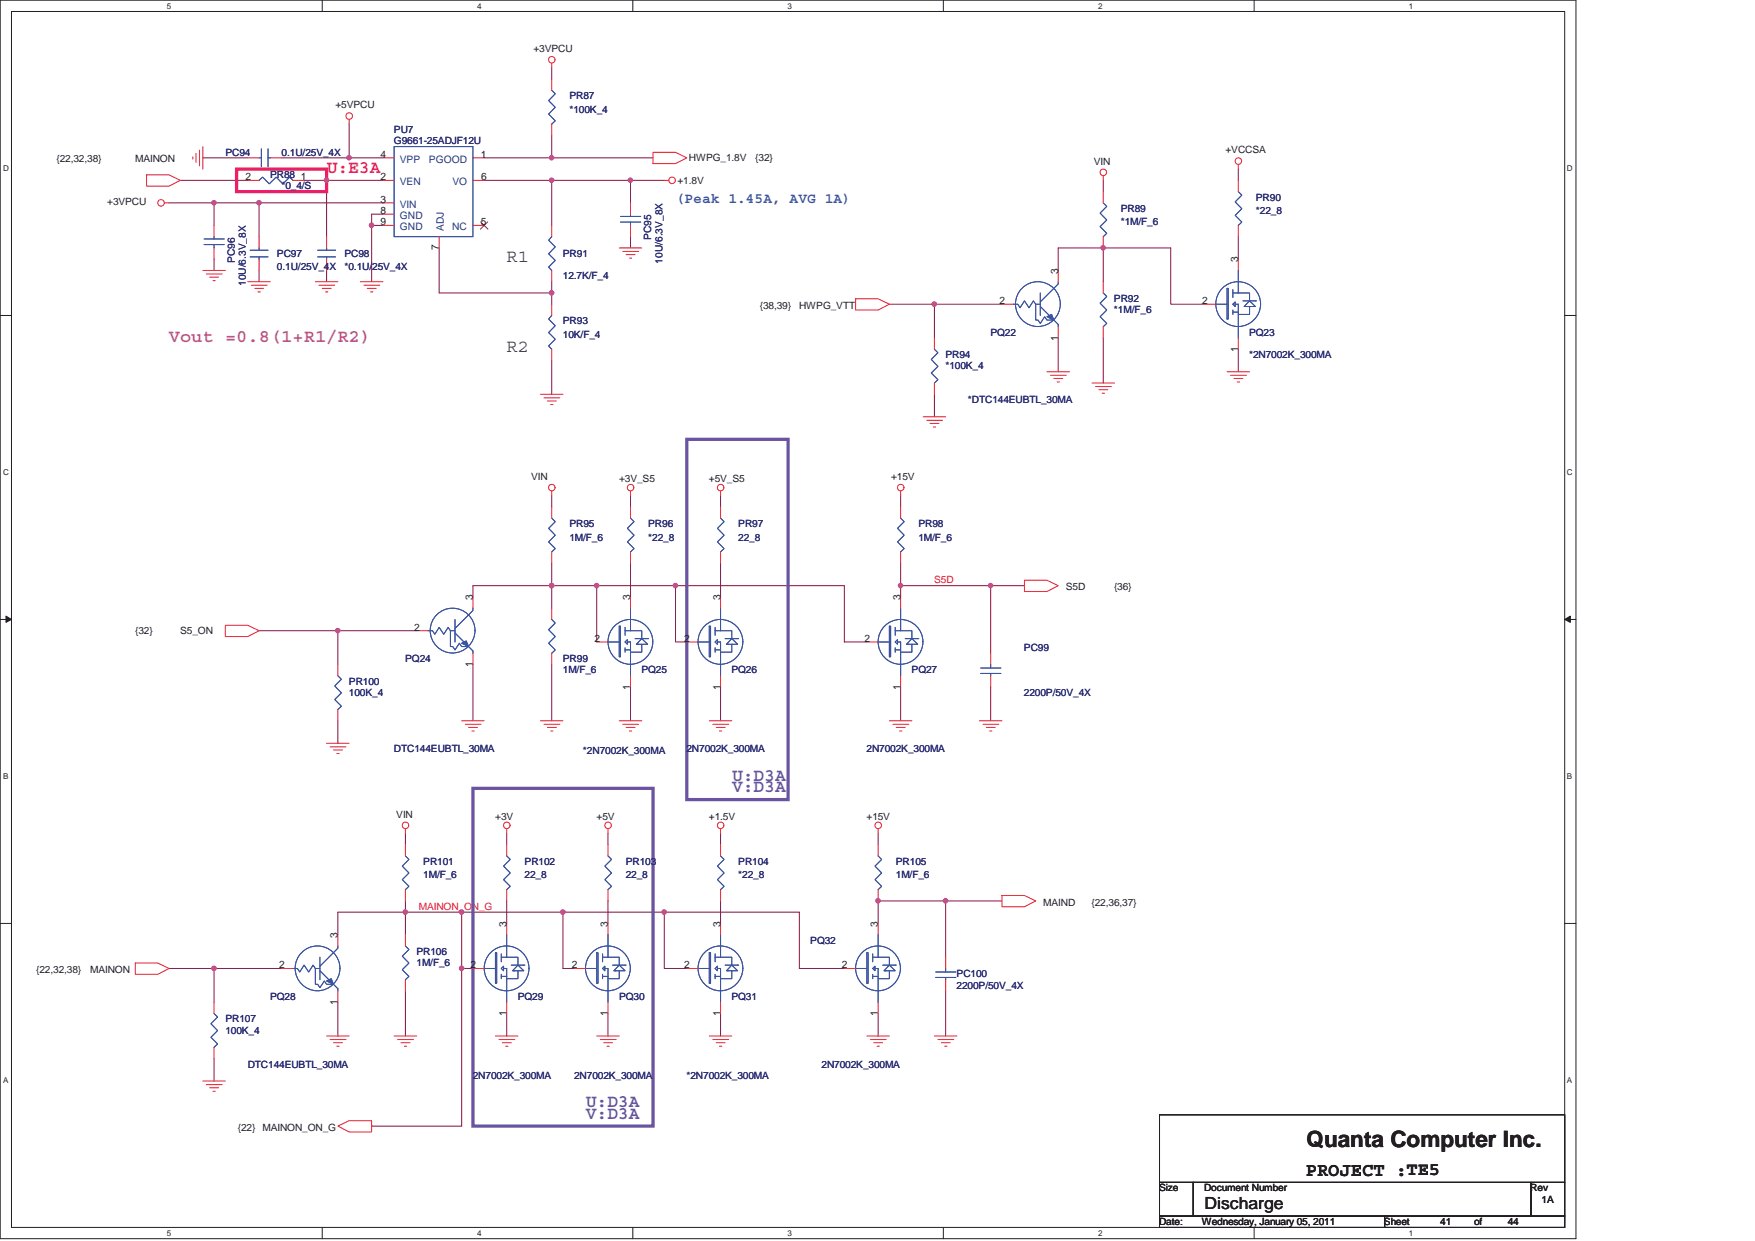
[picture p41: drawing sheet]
<svg xmlns="http://www.w3.org/2000/svg" width="297mm" height="210mm" viewBox="0 0 297 210" stroke-linecap="round" stroke-linejoin="round" font-family="sans-serif">
<defs><g id="words">
<text font-size="3.8" fill="#231f20" x="221.1" y="194.1">Quanta Computer Inc.</text>
<text font-size="3.2" fill="#231f20" x="221" y="198.9">PROJECT :TE5</text>
<text font-size="3" fill="#ed1c7f" x="55.3" y="29.2">U:E3A</text>
<g font-size="3" fill="#098040">
<text x="85.7" y="44.4">R1</text>
<text x="85.7" y="59.6">R2</text>
</g>
<text font-size="3" fill="#b9529f" x="28.6" y="57.8">Vout =0.8(1+R1/R2)</text>
<g font-size="3" fill="#6b52a2">
<text x="123.9" y="132.1">U:D3A</text>
<text x="123.9" y="134">V:D3A</text>
<text x="99.2" y="187.4">U:D3A</text>
<text x="99.2" y="189.3">V:D3A</text>
</g>
<text font-size="2.8" fill="#231f20" x="203.9" y="204.5">Discharge</text>
<text font-size="2.5" fill="#3953a4" x="114.4" y="34.4">(Peak 1.45A, AVG 1A)</text>
<g font-size="1.7" fill="#231f20">
<text x="90.3" y="8.8">+3VPCU</text>
<text x="56.8" y="18.3">+5VPCU</text>
<text x="9.6" y="27.5">{22,32,38}</text>
<text x="22.9" y="27.5">MAINON</text>
<text x="64.4" y="26.7">4</text>
<text x="81.4" y="26.7">1</text>
<text x="116.6" y="27.3">HWPG_1.8V</text>
<text x="127.8" y="27.3">{32}</text>
<text x="185.1" y="27.9">VIN</text>
<text x="207.4" y="25.9">+VCCSA</text>
<text x="18.2" y="34.7">+3VPCU</text>
<text x="41.5" y="30.5">2</text>
<text x="50.9" y="30.5">1</text>
<text x="64.4" y="30.5">2</text>
<text x="64.4" y="34.3">3</text>
<text x="81.4" y="30.5">6</text>
<text x="114.7" y="31.1">+1.8V</text>
<text x="64.4" y="36.2">8</text>
<text x="64.4" y="38.1">9</text>
<text x="81.4" y="38.1">5</text>
<text x="74.3" y="42.4" transform="rotate(-90 74.3 42.4)">7</text>
<text x="179.1" y="46.3" transform="rotate(-90 179.1 46.3)">3</text>
<text x="209.5" y="44.4" transform="rotate(-90 209.5 44.4)">3</text>
<text x="128.6" y="52.2">{38,39}</text>
<text x="135.2" y="52.2">HWPG_VTT</text>
<text x="169.2" y="51.4">2</text>
<text x="203.5" y="51.4">2</text>
<text x="179.1" y="57.6" transform="rotate(-90 179.1 57.6)">1</text>
<text x="209.5" y="59.5" transform="rotate(-90 209.5 59.5)">1</text>
<text x="89.9" y="81.2">VIN</text>
<text x="104.8" y="81.6">+3V_S5</text>
<text x="120" y="81.6">+5V_S5</text>
<text x="150.8" y="81.2">+15V</text>
<text x="80" y="101.5" transform="rotate(-90 80 101.5)">3</text>
<text x="106.7" y="101.5" transform="rotate(-90 106.7 101.5)">3</text>
<text x="121.9" y="101.5" transform="rotate(-90 121.9 101.5)">3</text>
<text x="152.4" y="101.5" transform="rotate(-90 152.4 101.5)">3</text>
<text x="180.4" y="99.9">S5D</text>
<text x="188.6" y="99.9">{36}</text>
<text x="22.9" y="107.3">{32}</text>
<text x="30.5" y="107.3">S5_ON</text>
<text x="70.1" y="106.7">2</text>
<text x="80" y="112.8" transform="rotate(-90 80 112.8)">1</text>
<text x="100.6" y="108.6">2</text>
<text x="115.8" y="108.6">2</text>
<text x="146.3" y="108.6">2</text>
<text x="106.7" y="116.7" transform="rotate(-90 106.7 116.7)">1</text>
<text x="121.9" y="116.7" transform="rotate(-90 121.9 116.7)">1</text>
<text x="152.4" y="116.7" transform="rotate(-90 152.4 116.7)">1</text>
<text x="67.1" y="138.3">VIN</text>
<text x="83.8" y="138.7">+3V</text>
<text x="101" y="138.7">+5V</text>
<text x="120" y="138.7">+1.5V</text>
<text x="146.7" y="138.7">+15V</text>
<text x="176.6" y="153.2">MAIND</text>
<text x="184.7" y="153.2">{22,36,37}</text>
<text x="57.1" y="158.7" transform="rotate(-90 57.1 158.7)">3</text>
<text x="85.7" y="156.8" transform="rotate(-90 85.7 156.8)">3</text>
<text x="102.9" y="156.8" transform="rotate(-90 102.9 156.8)">3</text>
<text x="121.9" y="156.8" transform="rotate(-90 121.9 156.8)">3</text>
<text x="148.6" y="156.8" transform="rotate(-90 148.6 156.8)">3</text>
<text x="6.1" y="164.6">{22,32,38}</text>
<text x="15.3" y="164.6">MAINON</text>
<text x="47.2" y="163.8">2</text>
<text x="79.6" y="163.8">2</text>
<text x="96.8" y="163.8">2</text>
<text x="115.8" y="163.8">2</text>
<text x="142.5" y="163.8">2</text>
<text x="57.1" y="170" transform="rotate(-90 57.1 170)">1</text>
<text x="85.7" y="171.9" transform="rotate(-90 85.7 171.9)">1</text>
<text x="102.9" y="171.9" transform="rotate(-90 102.9 171.9)">1</text>
<text x="121.9" y="171.9" transform="rotate(-90 121.9 171.9)">1</text>
<text x="148.6" y="171.9" transform="rotate(-90 148.6 171.9)">1</text>
<text x="40.2" y="191.3">{22}</text>
<text x="44.4" y="191.3">MAINON_ON_G</text>
<text x="196.2" y="201.6">Size</text>
<text x="203.8" y="201.6">Document Number</text>
<text x="259" y="201.6">Rev</text>
<text x="260.9" y="203.5">1A</text>
<text x="196.2" y="207.3">Date:</text>
<text x="203.4" y="207.3">Wednesday, January 05, 2011</text>
<text x="234.2" y="207.3">Sheet</text>
<text x="243.8" y="207.3">41</text>
<text x="249.5" y="207.3">of</text>
<text x="255.2" y="207.3">44</text>
</g>
<g font-size="1.7" fill="#282973">
<text x="96.4" y="16.8">PR87</text>
<text x="66.7" y="22.5">PU7</text>
<text x="96.4" y="19.1">*100K_4</text>
<text x="38.1" y="26.3">PC94</text>
<text x="47.7" y="26.3">0.1U/25V_4X</text>
<text x="66.7" y="24.4">G9661-25ADJF12U</text>
<text x="45.7" y="30.1">PR88</text>
<text x="47.6" y="32">*0_4/S</text>
<text x="189.7" y="35.8">PR89</text>
<text x="212.6" y="33.9">PR90</text>
<text x="110.2" y="40.6" transform="rotate(-90 110.2 40.6)">PC95</text>
<text x="189.7" y="38.1">*1M/F_6</text>
<text x="212.6" y="36.2">*22_8</text>
<text x="39.7" y="44.4" transform="rotate(-90 39.7 44.4)">PC96</text>
<text x="46.9" y="43.5">PC97</text>
<text x="46.9" y="45.8">0.1U/25V_4X</text>
<text x="58.3" y="43.5">PC98</text>
<text x="58.3" y="45.8">*0.1U/25V_4X</text>
<text x="95.3" y="43.5">PR91</text>
<text x="95.3" y="47.3">12.7K/F_4</text>
<text x="112.1" y="44.6" transform="rotate(-90 112.1 44.6)">10U/6.3V_8X</text>
<text x="41.6" y="48.4" transform="rotate(-90 41.6 48.4)">10U/6.3V_8X</text>
<text x="188.5" y="51.1">PR92</text>
<text x="188.5" y="53">*1M/F_6</text>
<text x="95.3" y="54.9">PR93</text>
<text x="95.3" y="57.2">10K/F_4</text>
<text x="167.6" y="56.8">PQ22</text>
<text x="211.4" y="56.8">PQ23</text>
<text x="160" y="60.6">PR94</text>
<text x="160" y="62.5">*100K_4</text>
<text x="211.4" y="60.6">*2N7002K_300MA</text>
<text x="163.8" y="68.2">*DTC144EUBTL_30MA</text>
<text x="96.4" y="89.2">PR95</text>
<text x="109.7" y="89.2">PR96</text>
<text x="125" y="89.2">PR97</text>
<text x="155.4" y="89.2">PR98</text>
<text x="96.4" y="91.5">1M/F_6</text>
<text x="109.7" y="91.5">*22_8</text>
<text x="125" y="91.5">22_8</text>
<text x="155.4" y="91.5">1M/F_6</text>
<text x="68.6" y="112">PQ24</text>
<text x="95.3" y="112">PR99</text>
<text x="95.3" y="114">1M/F_6</text>
<text x="108.6" y="114">PQ25</text>
<text x="123.8" y="114">PQ26</text>
<text x="154.3" y="114">PQ27</text>
<text x="173.3" y="110.1">PC99</text>
<text x="59.1" y="115.9">PR100</text>
<text x="59.1" y="117.8">100K_4</text>
<text x="173.3" y="117.8">2200P/50V_4X</text>
<text x="66.7" y="127.3">DTC144EUBTL_30MA</text>
<text x="98.7" y="127.5">*2N7002K_300MA</text>
<text x="116.2" y="127.3">2N7002K_300MA</text>
<text x="146.7" y="127.3">2N7002K_300MA</text>
<text x="71.6" y="146.3">PR101</text>
<text x="71.6" y="148.6">1M/F_6</text>
<text x="88.8" y="146.3">PR102</text>
<text x="88.8" y="148.6">22_8</text>
<text x="105.9" y="146.3">PR103</text>
<text x="105.9" y="148.6">22_8</text>
<text x="125" y="146.3">PR104</text>
<text x="125" y="148.6">*22_8</text>
<text x="151.6" y="146.3">PR105</text>
<text x="151.6" y="148.6">1M/F_6</text>
<text x="70.5" y="161.6">PR106</text>
<text x="137.1" y="159.7">PQ32</text>
<text x="70.5" y="163.5">1M/F_6</text>
<text x="161.9" y="165.4">PC100</text>
<text x="161.9" y="167.3">2200P/50V_4X</text>
<text x="38.1" y="173">PR107</text>
<text x="45.7" y="169.2">PQ28</text>
<text x="87.6" y="169.2">PQ29</text>
<text x="104.8" y="169.2">PQ30</text>
<text x="123.8" y="169.2">PQ31</text>
<text x="38.1" y="174.9">100K_4</text>
<text x="41.9" y="180.6">DTC144EUBTL_30MA</text>
<text x="80" y="182.5">2N7002K_300MA</text>
<text x="97.2" y="182.5">2N7002K_300MA</text>
<text x="116.2" y="182.5">*2N7002K_300MA</text>
<text x="139" y="180.6">2N7002K_300MA</text>
</g>
<g font-size="1.7" fill="#1d437e">
<text x="67.7" y="27.5">VPP</text>
<text x="72.6" y="27.5">PGOOD</text>
<text x="67.7" y="31.3">VEN</text>
<text x="67.7" y="35.1">VIN</text>
<text x="76.6" y="31.3">VO</text>
<text x="67.7" y="37">GND</text>
<text x="67.7" y="39">GND</text>
<text x="75.1" y="39.1" transform="rotate(-90 75.1 39.1)">ADJ</text>
<text x="76.5" y="39">NC</text>
</g>
<g font-size="1.7" fill="#ed2024">
<text x="158.1" y="98.7">S5D</text>
<text x="70.9" y="154">MAINON_ON_G</text>
</g>
<g font-size="1.4" fill="#231f20">
<text x="28.2" y="1.5">5</text>
<text x="80.8" y="1.5">4</text>
<text x="133.3" y="1.5">3</text>
<text x="185.9" y="1.5">2</text>
<text x="238.4" y="1.5">1</text>
<text x=".5" y="28.9">D</text>
<text x="265.2" y="28.9">D</text>
<text x=".5" y="80.3">C</text>
<text x="265.2" y="80.3">C</text>
<text x=".5" y="131.7">B</text>
<text x="265.2" y="131.7">B</text>
<text x=".5" y="183.2">A</text>
<text x="265.2" y="183.2">A</text>
<text x="28.2" y="209.1">5</text>
<text x="80.8" y="209.1">4</text>
<text x="133.3" y="209.1">3</text>
<text x="185.9" y="209.1">2</text>
<text x="238.4" y="209.1">1</text>
</g>
</g></defs>
<path d="M0 0h266.7v209.6h-266.7zM1.9 1.9h262.9v205.8h-262.9z" fill="none" stroke="#231f20" stroke-width=".17"/>
<g fill="#fff">
<path d="M28.2 .3h.8v1.5h-.8z"/>
<path d="M28.2 207.9h.8v1.5h-.8z"/>
</g>
<path d="M54.5 0v1.9M54.5 207.7v1.9" fill="none" stroke="#231f20" stroke-width=".17"/>
<g fill="#fff">
<path d="M80.8 .3h.8v1.5h-.8z"/>
<path d="M80.8 207.9h.8v1.5h-.8z"/>
</g>
<path d="M107.1 0v1.9M107.1 207.7v1.9" fill="none" stroke="#231f20" stroke-width=".17"/>
<g fill="#fff">
<path d="M133.4 .3h.7v1.5h-.7z"/>
<path d="M133.4 207.9h.7v1.5h-.7z"/>
</g>
<path d="M159.7 0v1.9M159.7 207.7v1.9" fill="none" stroke="#231f20" stroke-width=".17"/>
<g fill="#fff">
<path d="M186 .3h.7v1.5h-.7z"/>
<path d="M186 207.9h.7v1.5h-.7z"/>
</g>
<path d="M212.3 0v1.9M212.3 207.7v1.9" fill="none" stroke="#231f20" stroke-width=".17"/>
<g fill="#fff">
<path d="M238.5 .3h.8v1.5h-.8z"/>
<path d="M238.5 207.9h.8v1.5h-.8z"/>
<path d="M.5 27.6h1v1.6h-1z"/>
<path d="M265.4 27.6h.9v1.6h-.9z"/>
<path d="M.5 79.1h1v1.5h-1z"/>
<path d="M265.4 79.1h.9v1.5h-.9z"/>
</g>
<path d="M0 53.4h1.9M264.8 53.4h1.9" fill="none" stroke="#231f20" stroke-width=".17"/>
<g fill="#fff">
<path d="M.5 130.5h.9v1.5h-.9z"/>
<path d="M265.4 130.5h.8v1.5h-.8z"/>
</g>
<path d="M0 104.8h1.9M264.8 104.8h1.9" fill="none" stroke="#231f20" stroke-width=".17"/>
<path d="M1 104.2l.9 .6-.9 .5z" fill="#231f20"/>
<path d="M1 104.2l.9 .6-.9 .5z" fill="none" stroke="#231f20" stroke-width=".17"/>
<path d="M264.8 104.8l1-.6v1.1z" fill="#231f20"/>
<path d="M264.8 104.8l1-.6v1.1z" fill="none" stroke="#231f20" stroke-width=".17"/>
<g fill="#fff">
<path d="M.5 181.9h.9v1.6h-.9z"/>
<path d="M265.4 181.9h.8v1.6h-.8z"/>
</g>
<path d="M0 156.2h1.9M264.8 156.2h1.9" fill="none" stroke="#231f20" stroke-width=".17"/>
<path d="M85.8 152.4v3.8M85.8 141v1.9M95.3 154.3h-17.2v9.6h1.9M102.9 152.4v3.8M102.9 141v1.9M68.6 167.7v7.6M95.3 163.9h1.9M102.9 171.5v3.8" fill="none" stroke="#7f1442" stroke-width=".17"/>
<circle cx="78.1" cy="154.3" r=".38" fill="#b9529f"/>
<circle cx="78.1" cy="154.3" r=".38" fill="none" stroke="#b9529f" stroke-width=".17"/>
<g fill="none" stroke="#7f1442" stroke-width=".17">
<path d="M68.6 154.3h-11.4v3.9M68.6 141v1.9M68.6 152.4v1.9M68.6 154.3v3.9M95.3 154.3v9.6M148.6 141v1.9M148.6 152.4v3.8M169.6 152.4h-9.5v9.6M36.2 163.9h11.5M57.2 169.6v5.7M135.3 163.9h7.6M148.6 171.5v3.8"/>
<path d="M160.1 167.7v7.6"/>
</g>
<circle cx="160" cy="152.4" r=".38" fill="#b9529f"/>
<circle cx="160" cy="152.4" r=".38" fill="none" stroke="#b9529f" stroke-width=".17"/>
<path d="M148.6 152.4h11.5" fill="none" stroke="#7f1442" stroke-width=".17"/>
<circle cx="148.6" cy="152.4" r=".38" fill="#b9529f"/>
<circle cx="148.6" cy="152.4" r=".38" fill="none" stroke="#b9529f" stroke-width=".17"/>
<path d="M68.6 154.3h9.5" fill="none" stroke="#7f1442" stroke-width=".17"/>
<circle cx="68.6" cy="154.3" r=".38" fill="#b9529f"/>
<circle cx="68.6" cy="154.3" r=".38" fill="none" stroke="#b9529f" stroke-width=".17"/>
<path d="M95.3 154.3h17.1v9.6h3.8M122 141v1.9M122 152.4v3.8M122 171.5v3.8" fill="none" stroke="#7f1442" stroke-width=".17"/>
<circle cx="95.3" cy="154.3" r=".38" fill="#b9529f"/>
<circle cx="95.3" cy="154.3" r=".38" fill="none" stroke="#b9529f" stroke-width=".17"/>
<path d="M114.3 99.1h28.6M122 83.9v1.9M122 95.3v5.7" fill="none" stroke="#7f1442" stroke-width=".17"/>
<circle cx="114.3" cy="99.1" r=".38" fill="#b9529f"/>
<circle cx="114.3" cy="99.1" r=".38" fill="none" stroke="#b9529f" stroke-width=".17"/>
<path d="M101 99.1h13.3v9.5h1.9M122 116.2v5.8" fill="none" stroke="#7f1442" stroke-width=".17"/>
<circle cx="101" cy="99.1" r=".38" fill="#b9529f"/>
<circle cx="101" cy="99.1" r=".38" fill="none" stroke="#b9529f" stroke-width=".17"/>
<path d="M106.7 83.9v1.9M152.4 99.1h15.3M142.9 108.6h3.8" fill="none" stroke="#7f1442" stroke-width=".17"/>
<circle cx="167.7" cy="99.1" r=".38" fill="#b9529f"/>
<circle cx="167.7" cy="99.1" r=".38" fill="none" stroke="#b9529f" stroke-width=".17"/>
<circle cx="152.4" cy="99.1" r=".38" fill="#b9529f"/>
<circle cx="152.4" cy="99.1" r=".38" fill="none" stroke="#b9529f" stroke-width=".17"/>
<path d="M93.4 83.9v1.9M93.4 99.1h7.6v9.5M152.4 99.1v1.9" fill="none" stroke="#7f1442" stroke-width=".17"/>
<circle cx="93.4" cy="99.1" r=".38" fill="#b9529f"/>
<circle cx="93.4" cy="99.1" r=".38" fill="none" stroke="#b9529f" stroke-width=".17"/>
<path d="M80 99.1h13.4M80 112.4v9.6M93.4 112.4v9.6M152.4 116.2v5.8" fill="none" stroke="#7f1442" stroke-width=".17"/>
<circle cx="93.4" cy="99.1" r=".38" fill="#b9529f"/>
<circle cx="93.4" cy="99.1" r=".38" fill="none" stroke="#b9529f" stroke-width=".17"/>
<path d="M80 99.1v1.9M93.4 95.3v7.6M106.7 95.3v5.7M142.9 99.1v9.5M152.4 95.3v3.8M152.4 83.9v1.9M173.4 99.1h-5.7v11.4M57.2 106.7h13.3M106.7 116.2v5.8M167.7 116.2v5.8M62.9 190.5h15.2" fill="none" stroke="#7f1442" stroke-width=".17"/>
<circle cx="57.2" cy="106.7" r=".38" fill="#b9529f"/>
<circle cx="57.2" cy="106.7" r=".38" fill="none" stroke="#b9529f" stroke-width=".17"/>
<path d="M43.9 106.7h13.3v5.7M57.2 122v3.8M36.2 163.9v5.7" fill="none" stroke="#7f1442" stroke-width=".17"/>
<circle cx="36.2" cy="163.8" r=".38" fill="#b9529f"/>
<circle cx="36.2" cy="163.8" r=".38" fill="none" stroke="#b9529f" stroke-width=".17"/>
<path d="M30.5 30.5h11.4M55.3 30.5h9.5M106.7 30.5h5.7M28.6 163.9h7.6M36.2 179.1v3.8M85.8 171.5v3.8" fill="none" stroke="#7f1442" stroke-width=".17"/>
<circle cx="106.7" cy="30.5" r=".37" fill="#b9529f"/>
<circle cx="106.7" cy="30.5" r=".37" fill="none" stroke="#b9529f" stroke-width=".17"/>
<path d="M28.6 34.3h7.6M34.3 26.7h7.6M59.1 21v5.7h5.7M62.9 36.2v1.9M82 30.5h11.4M74.3 41.9v7.7M93.4 47.7v1.9" fill="none" stroke="#7f1442" stroke-width=".17"/>
<circle cx="59.1" cy="26.7" r=".37" fill="#b9529f"/>
<circle cx="59.1" cy="26.7" r=".37" fill="none" stroke="#b9529f" stroke-width=".17"/>
<path d="M62.9 38.1v9.6" fill="none" stroke="#7f1442" stroke-width=".17"/>
<circle cx="62.9" cy="38.1" r=".38" fill="#b9529f"/>
<circle cx="62.9" cy="38.1" r=".38" fill="none" stroke="#b9529f" stroke-width=".17"/>
<path d="M36.2 34.3h7.7v5.7M62.9 36.2h1.9M43.9 45.8v1.9M93.4 49.6v1.9" fill="none" stroke="#7f1442" stroke-width=".17"/>
<circle cx="36.2" cy="34.3" r=".37" fill="#b9529f"/>
<circle cx="36.2" cy="34.3" r=".37" fill="none" stroke="#b9529f" stroke-width=".17"/>
<path d="M62.9 38.1h1.9M74.3 49.6h19.1M93.4 61v5.7" fill="none" stroke="#7f1442" stroke-width=".17"/>
<circle cx="93.4" cy="49.5" r=".38" fill="#b9529f"/>
<circle cx="93.4" cy="49.5" r=".38" fill="none" stroke="#b9529f" stroke-width=".17"/>
<path d="M43.9 34.3h20.9M93.4 30.5v7.6M55.3 45.8v1.9" fill="none" stroke="#7f1442" stroke-width=".17"/>
<circle cx="43.8" cy="34.3" r=".37" fill="#b9529f"/>
<circle cx="43.8" cy="34.3" r=".37" fill="none" stroke="#b9529f" stroke-width=".17"/>
<path d="M93.4 26.7h17.1" fill="none" stroke="#7f1442" stroke-width=".17"/>
<circle cx="93.4" cy="26.7" r=".37" fill="#b9529f"/>
<circle cx="93.4" cy="26.7" r=".37" fill="none" stroke="#b9529f" stroke-width=".17"/>
<path d="M55.3 30.5v9.5" fill="none" stroke="#7f1442" stroke-width=".17"/>
<circle cx="55.3" cy="30.5" r=".37" fill="#b9529f"/>
<circle cx="55.3" cy="30.5" r=".37" fill="none" stroke="#b9529f" stroke-width=".17"/>
<path d="M93.4 11.5v1.9M36.2 34.3v3.8M47.7 26.7h11.4M51.5 30.5h3.8M93.4 30.5h13.3v3.8M93.4 22.9v3.8h-11.4M36.2 43.9v1.9M106.7 40v1.9" fill="none" stroke="#7f1442" stroke-width=".17"/>
<circle cx="93.4" cy="30.5" r=".37" fill="#b9529f"/>
<circle cx="93.4" cy="30.5" r=".37" fill="none" stroke="#b9529f" stroke-width=".17"/>
<path d="M112.4 154.3h22.9" fill="none" stroke="#7f1442" stroke-width=".17"/>
<circle cx="112.4" cy="154.3" r=".38" fill="#b9529f"/>
<circle cx="112.4" cy="154.3" r=".38" fill="none" stroke="#b9529f" stroke-width=".17"/>
<path d="M186.7 30.5v1.9M169.6 51.5h-11.4v5.7M179.1 45.8v-3.9h7.6v5.8M179.1 57.2v5.7M186.7 57.2v7.6M135.3 154.3v9.6" fill="none" stroke="#7f1442" stroke-width=".17"/>
<circle cx="158.1" cy="51.5" r=".38" fill="#b9529f"/>
<circle cx="158.1" cy="51.5" r=".38" fill="none" stroke="#b9529f" stroke-width=".17"/>
<path d="M209.6 28.6v1.9M150.5 51.5h7.7M186.7 41.9h11.5v9.6h5.7M209.6 40v3.9M209.6 59.1v3.8M158.2 66.7v3.8" fill="none" stroke="#7f1442" stroke-width=".17"/>
<circle cx="186.7" cy="41.9" r=".38" fill="#b9529f"/>
<circle cx="186.7" cy="41.9" r=".38" fill="none" stroke="#b9529f" stroke-width=".17"/>
<path d="M78.1 163.9v26.6" fill="none" stroke="#7f1442" stroke-width=".17"/>
<circle cx="78.1" cy="163.8" r=".38" fill="#b9529f"/>
<circle cx="78.1" cy="163.8" r=".38" fill="none" stroke="#b9529f" stroke-width=".17"/>
<g fill="none" stroke="#ed2024" stroke-width=".17">
<path d="M93.4 10.7v.8M24.8 29.6h3.8l1.9 .9-1.9 1h-3.8zM27.9 34.3h.7M32.6 26.5v.4M33.2 25.9v1.6M33.8 25.4v2.7M34.3 24.8v3.8M59.1 20.2v.8M110.5 25.8h3.8l1.9 .9-1.9 1h-3.8zM112.4 30.5h.8M186.7 29.8v.7M209.6 27.9v.7"/>
<path d="M34.3 45.8h3.8M34.9 46.4h2.7M35.5 46.9h1.5M36.1 47.5h.3M41.9 47.7h3.9M42.5 48.3h2.7M43.1 48.8h1.5M43.7 49.4h.4M53.4 47.7h3.8M54 48.3h2.7M54.5 48.8h1.6M55.1 49.4h.4"/>
<path d="M61 47.7h3.8M61.6 48.3h2.7M62.2 48.8h1.5M62.7 49.4h.4M104.8 41.9h3.8M105.4 42.5h2.7M106 43.1h1.5M106.5 43.7h.4M144.8 50.6h3.8l1.9 .9-1.9 1h-3.8zM91.5 66.7h3.8M92.1 67.3h2.7M92.6 67.8h1.6"/>
<path d="M93.2 68.4h.4M156.2 70.5h3.9M156.8 71.1h2.7M157.4 71.7h1.5M158 72.3h.4M177.2 62.9h3.8M177.8 63.5h2.7M178.4 64h1.5M178.9 64.6h.4M184.8 64.8h3.8M185.4 65.4h2.7M186 65.9h1.5"/>
<path d="M186.5 66.5h.4M207.7 62.9h3.8M208.3 63.5h2.7M208.8 64h1.6M209.4 64.6h.4M93.4 83.1v.8M106.7 83.1v.8M122 83.1v.8M152.4 83.1v.8M173.4 98.2h3.8l1.9 .9-1.9 1h-3.8zM38.1 105.8h3.8l2 .9-2 1h-3.8zM167.7 110.5v1.9"/>
<path d="M167.7 114.3v1.9M55.3 125.8h3.8M55.9 126.4h2.7M56.4 126.9h1.6M57 127.5h.4M78.1 122h3.9M78.7 122.6h2.7M79.3 123.1h1.5M79.9 123.7h.4M91.5 122h3.8M92.1 122.6h2.7M92.6 123.1h1.6"/>
<path d="M93.2 123.7h.4M104.8 122h3.8M105.4 122.6h2.7M106 123.1h1.5M106.5 123.7h.4M120.1 122h3.8M120.6 122.6h2.7M121.2 123.1h1.5M121.8 123.7h.4M150.5 122h3.8M151.1 122.6h2.7M151.7 123.1h1.5"/>
<path d="M152.3 123.7h.3M165.8 122h3.8M166.4 122.6h2.7M166.9 123.1h1.6M167.5 123.7h.4M68.6 140.2v.8M85.8 140.2v.8M102.9 140.2v.8M122 140.2v.8M148.6 140.2v.8M169.6 151.5h3.8l1.9 .9-1.9 1h-3.8zM22.9 163h3.8l1.9 .9-1.9 1h-3.8z"/>
<path d="M55.3 175.3h3.8M55.9 175.9h2.7M56.4 176.4h1.6M57 177h.4M66.7 175.3h3.8M67.3 175.9h2.7M67.9 176.4h1.5M68.4 177h.4M83.9 175.3h3.8M84.5 175.9h2.6M85 176.4h1.5M85.6 177h.4"/>
<path d="M101 175.3h3.8M101.6 175.9h2.7M102.2 176.4h1.5M102.7 177h.4M120.1 175.3h3.8M120.6 175.9h2.7M121.2 176.4h1.5M121.8 177h.4M146.7 175.3h3.8M147.3 175.9h2.7M147.9 176.4h1.5M148.4 177h.4"/>
<path d="M158.2 175.3h3.8M158.7 175.9h2.7M159.3 176.4h1.5M159.9 177h.4M34.3 182.9h3.8M34.9 183.5h2.7M35.5 184h1.5M36.1 184.6h.3M57.2 190.5l1.9-.9h3.8v1.9h-3.8z"/>
<circle cx="59.1" cy="19.6" r=".56"/>
<circle cx="93.4" cy="10.1" r=".56"/>
<circle cx="27.3" cy="34.3" r=".56"/>
<circle cx="113.7" cy="30.5" r=".56"/>
<circle cx="186.7" cy="29.2" r=".56"/>
<circle cx="209.6" cy="27.3" r=".56"/>
<circle cx="93.4" cy="82.5" r=".56"/>
<circle cx="106.7" cy="82.5" r=".56"/>
<circle cx="122" cy="82.5" r=".56"/>
<circle cx="152.4" cy="82.5" r=".56"/>
<circle cx="68.6" cy="139.6" r=".56"/>
<circle cx="85.8" cy="139.6" r=".56"/>
<circle cx="102.9" cy="139.6" r=".56"/>
<circle cx="122" cy="139.6" r=".56"/>
<circle cx="148.6" cy="139.6" r=".56"/>
</g>
<path d="M196.3 188.6h68.5v11.5h-68.5zM196.3 200.1h5.7v5.7h-5.7zM196.3 205.8h38.1v1.9h-38.1zM202 200.1h57.1v5.7h-57.1zM234.4 205.8h30.4v1.9h-30.4zM259.1 200.1h5.7v5.7h-5.7z" fill="none" stroke="#231f20" stroke-width=".17"/>
<path d="M116.2 74.3h17.2v61h-17.2zM80 133.4h30.5v57.1h-30.5z" fill="none" stroke="#6b52a2" stroke-width=".55"/>
<path d="M40 28.6h15.3v3.8h-15.3z" fill="none" stroke="#ed1c7f" stroke-width=".55"/>
<path d="M166 113h3.4M166 114h3.4M167.7 114v.3M167.7 112.4v.6" fill="none" stroke="#3953a4" stroke-width=".17"/>
<path d="M55.3 166l.8-.4 .3 .9z" fill="#3953a4"/>
<g fill="none" stroke="#3953a4" stroke-width=".17">
<path d="M49.6 163.9h.7l.4 .6 .8-1.2 .7 1.2 .8-1.2 .4 .6h.8M53.4 163.9v2.6h.4l.4 .6 .7-1.1 .4 .5h1.1M54.2 162v3.8M54.2 164.3l1.5 1.5M55.3 166l.8-.4 .3 .9zM56.4 166.5l.8 .8v.4M57.2 160.1v.3l-3 3.1"/>
<circle cx="53.7" cy="163.8" r="3.8"/>
</g>
<path d="M55.3 166l.8-.4 .3 .9z" fill="#3953a4"/>
<g fill="none" stroke="#3953a4" stroke-width=".17">
<path d="M93.4 15.3l.6 .6-1.1 1.1 1.1 1.2-1.1 1.1 1.1 1.1-.6 .6M34.5 41.4h3.5M34.5 40.4h3.5M36.2 40v.4M36.2 41.4v.5M158.2 59.1l.5 .6-1.1 1.1 1.1 1.2-1.1 1.1 1.1 1.1-.5 .6M205.8 51.5h1.9M207.7 48.8h.2v5.2h-.2zM208.7 49.6h.9M208.7 52.8h.9M208.7 49v1.3M208.7 52.5v.7"/>
<path d="M209.1 51.5v-.4l-.4 .4 .4 .4v-.4h.5v5.7M209.6 45.8v3.8M209.6 49.6h1.9v1.3M210.4 50.9h2.3M211.5 51.9v1.3h-1.9M211.5 50.9l1 1h-1.8M211.5 50.9l-.9 1h.4M57.2 114.3l.6 .6-1.1 1.2 1.1 1.1-1.1 1.2 1.1 1.1-.6 .6M148.6 108.6h1.9M150.5 105.9h.2v5.2h-.2zM151.5 106.2v1.3M151.5 109.6v.8"/>
<path d="M151.5 106.7h.9M151.5 110h.9M151.9 108.6v-.4l-.4 .4 .4 .4v-.4h.5v5.7M152.4 102.9v3.8M152.4 106.7h1.9v1.4M153.2 108.1h2.3M154.3 108.1l1 .9h-1.7M154.3 108.1l-.9 .9h.4M154.3 109v1.4h-1.9M68.6 144.8l.6 .6-1.1 1.1 1.1 1.2-1.1 1.1 1.1 1.2-.6 .5M148.6 158.2v3.8M148.6 144.8l.6 .6-1.1 1.1 1.1 1.2-1.1 1.1 1.1 1.2-.6 .5"/>
<path d="M49.6 163.9h.7l.4 .6 .8-1.2 .7 1.2 .8-1.2 .4 .6h.8M53.4 163.9v2.6h.4l.4 .6 .7-1.1 .4 .5h1.1M54.2 162v3.8M54.2 164.3l1.5 1.5M55.3 166l.8-.4 .3 .9zM56.4 166.5l.8 .8v.4M57.2 160.1v.3l-3 3.1M144.8 163.9h1.9M146.7 161.2h.2v5.2h-.2zM147.7 161.4v1.3M147.7 164.9v.7M147.7 162h.9"/>
<path d="M147.7 165.2h.9M148.1 163.9v-.4l-.4 .4 .4 .4v-.4h.5v5.7M148.6 162h1.9v1.3M149.4 163.3h2.3M150.5 163.3l1 1h-1.7M150.5 163.3l-.9 1h.4M150.5 164.3v1.3h-1.9"/>
<circle cx="209.6" cy="51.5" r="3.8"/>
<circle cx="152.4" cy="108.6" r="3.8"/>
<circle cx="53.7" cy="163.8" r="3.8"/>
<circle cx="148.6" cy="163.8" r="3.8"/>
</g>
<g fill="none" stroke="#ed2024" stroke-width=".17">
<path d="M93.4 13.4v1.9M36.2 38.1v1.9M93.4 21v1.9M36.2 41.9v2M158.2 57.2v1.9M203.9 51.5h1.9M209.6 43.9v1.9M209.6 57.2v1.9M158.2 64.8v1.9M57.2 112.4v1.9M146.7 108.6h1.9M152.4 101v1.9"/>
<path d="M152.4 114.3v1.9M57.2 120.1v1.9M57.2 158.2v1.9M68.6 142.9v1.9M68.6 150.5v1.9M148.6 142.9v1.9M148.6 150.5v1.9M148.6 156.2v2M47.7 163.9h1.9M57.2 167.7v1.9M142.9 163.9h1.9M148.6 169.6v1.9"/>
</g>
<path d="M177.2 53.6l.8-.4 .4 1z" fill="#3953a4"/>
<g fill="none" stroke="#3953a4" stroke-width=".17">
<path d="M171.5 51.5h.8l.3 .6 .8-1.2 .8 1.2 .7-1.2 .4 .6h.8M175.3 51.5v2.7h.4l.4 .5 .7-1.1 .4 .6h1.2M176.1 49.6v3.8M176.1 51.9l1.5 1.5M177.2 53.6l.8-.4 .4 1zM178.4 54.2l.7 .7v.4M179.1 47.7v.4l-3 3"/>
<circle cx="175.7" cy="51.5" r="3.8"/>
</g>
<path d="M177.2 53.6l.8-.4 .4 1z" fill="#3953a4"/>
<g fill="none" stroke="#3953a4" stroke-width=".17">
<path d="M43.9 30.5l.5-.5 1.2 1.1 1.1-1.1 1.2 1.1 1.1-1.1 .6 .5M171.5 51.5h.8l.3 .6 .8-1.2 .8 1.2 .7-1.2 .4 .6h.8M175.3 51.5v2.7h.4l.4 .5 .7-1.1 .4 .6h1.2M176.1 49.6v3.8M176.1 51.9l1.5 1.5M177.2 53.6l.8-.4 .4 1zM178.4 54.2l.7 .7v.4M179.1 47.7v.4l-3 3"/>
<circle cx="175.7" cy="51.5" r="3.8"/>
</g>
<path d="M41.9 30.5h2M49.6 30.5h1.9M169.6 51.5h1.9M179.1 45.8v1.9M179.1 55.3v1.9" fill="none" stroke="#ed2024" stroke-width=".17"/>
<path d="M78.1 108.8l.8-.4 .4 1z" fill="#3953a4"/>
<g fill="none" stroke="#3953a4" stroke-width=".17">
<path d="M72.4 106.7h.8l.4 .6 .7-1.1 .8 1.1 .7-1.1 .4 .5h.8M76.2 106.7v2.7h.4l.4 .6 .8-1.2 .3 .6h1.2M77 104.8v3.8M77 107.1l1.5 1.5M78.1 108.8l.8-.4 .4 1zM79.3 109.4l.7 .7v.4M80 102.9v.4l-3 3"/>
<circle cx="76.6" cy="106.7" r="3.8"/>
</g>
<path d="M78.1 108.8l.8-.4 .4 1z" fill="#3953a4"/>
<g fill="none" stroke="#3953a4" stroke-width=".17">
<path d="M43.9 26.7h.3M44.2 25.2v3M45.4 25.2v3M45.4 26.7h.4M66.7 24.8h13.3v15.2h-13.3zM105 37.6h3.4M105 36.6h3.4M106.7 36.2v.4M106.7 37.6v.5M186.7 34.3l.6 .6-1.1 1.2 1.1 1.1-1.1 1.2 1.1 1.1-.6 .5M209.6 32.4l.6 .6-1.1 1.2 1.1 1.1-1.1 1.1 1.1 1.2-.6 .5M42.3 43.5h3.1"/>
<path d="M42.3 42.3h3.1M43.9 41.9v.4M43.9 43.5v.4M53.8 42.3h3M53.8 43.5h3M55.3 41.9v.4M55.3 43.5v.4M93.4 40l-.5 .6 1.1 1.2-1.1 1.1 1.1 1.2-1.1 1.1 .5 .6M93.4 53.4l-.5 .6 1.1 1.1-1.1 1.2 1.1 1.1-1.1 1.1 .5 .6M186.7 49.6l.6 .6-1.1 1.1 1.1 1.2-1.1 1.1 1.1 1.1-.6 .6M93.4 87.7l.6 .6-1.1 1.1 1.1 1.2-1.1 1.1 1.1 1.1-.6 .6M106.7 87.7l.6 .6-1.1 1.1 1.1 1.2-1.1 1.1 1.1 1.1-.6 .6"/>
<path d="M122 87.7l.6 .6-1.2 1.1 1.2 1.2-1.2 1.1 1.2 1.1-.6 .6M152.4 87.7l.6 .6-1.1 1.1 1.1 1.2-1.1 1.1 1.1 1.1-.6 .6M72.4 106.7h.8l.4 .6 .7-1.1 .8 1.1 .7-1.1 .4 .5h.8M76.2 106.7v2.7h.4l.4 .6 .8-1.2 .3 .6h1.2M77 104.8v3.8M77 107.1l1.5 1.5M78.1 108.8l.8-.4 .4 1zM79.3 109.4l.7 .7v.4M80 102.9v.4l-3 3M93.4 104.8l.6 .6-1.1 1.1 1.1 1.2-1.1 1.1 1.1 1.2-.6 .5M102.9 108.6h1.9M104.8 105.9h.2v5.2h-.2z"/>
<path d="M105.8 106.2v1.3M105.8 109.6v.8M105.8 106.7h.9M105.8 110h.9M106.2 108.6v-.4l-.4 .4 .4 .4v-.4h.5v5.7M106.7 102.9v3.8M106.7 106.7h1.9v1.4M107.5 108.1h2.3M108.6 108.1l1 .9h-1.7M108.6 108.1l-.9 .9h.4M108.6 109v1.4h-1.9M118.1 108.6h2"/>
<path d="M120.1 105.9h.2v5.2h-.2zM121 106.2v1.3M121 109.6v.8M121 106.7h1M121 110h1M121.4 108.6v-.4l-.4 .4 .4 .4v-.4h.6v5.7M122 102.9v3.8M122 106.7h1.9v1.4M122.7 108.1h2.3M123.9 108.1l.9 .9h-1.7M123.9 108.1l-1 .9h.4M123.9 109v1.4h-1.9"/>
<path d="M85.8 158.2v3.8M85.8 144.8l.6 .6-1.2 1.1 1.2 1.2-1.2 1.1 1.2 1.2-.6 .5M102.9 158.2v3.8M102.9 144.8l.6 .6-1.1 1.1 1.1 1.2-1.1 1.1 1.1 1.2-.6 .5M122 158.2v3.8M122 144.8l.6 .6-1.2 1.1 1.2 1.2-1.2 1.1 1.2 1.2-.6 .5M36.2 171.5l.6 .6-1.1 1.1 1.1 1.2-1.1 1.1 1.1 1.1-.6 .6M68.6 160.1l.6 .6-1.1 1.1 1.1 1.2-1.1 1.1 1.1 1.1-.6 .6M82 163.9h1.9M83.9 161.2h.2v5.2h-.2zM84.8 161.4v1.3M84.8 164.9v.7"/>
<path d="M84.8 162h1M84.8 165.2h1M85.2 163.9v-.4l-.4 .4 .4 .4v-.4h.6v5.7M85.8 162h1.9v1.3M86.5 163.3h2.3M87.7 163.3l1 1h-1.8M87.7 163.3l-1 1h.4M87.7 164.3v1.3h-1.9M99.1 163.9h1.9M101 161.2h.2v5.2h-.2zM102 161.4v1.3M102 164.9v.7"/>
<path d="M102 162h.9M102 165.2h.9M102.4 163.9v-.4l-.4 .4 .4 .4v-.4h.5v5.7M102.9 162h1.9v1.3M103.7 163.3h2.3M104.8 163.3l1 1h-1.7M104.8 163.3l-.9 1h.4M104.8 164.3v1.3h-1.9M118.1 163.9h2M120.1 161.2h.2v5.2h-.2zM121 161.4v1.3M121 164.9v.7"/>
<path d="M121 162h1M121 165.2h1M121.4 163.9v-.4l-.4 .4 .4 .4v-.4h.6v5.7M122 162h1.9v1.3M122.7 163.3h2.3M123.9 163.3l.9 1h-1.7M123.9 163.3l-1 1h.4M123.9 164.3v1.3h-1.9M158.4 164.5h3.4M158.4 165.4h3.4M160.1 165.4v.4M160.1 163.9v.6"/>
<circle cx="76.6" cy="106.7" r="3.8"/>
<circle cx="106.7" cy="108.6" r="3.8"/>
<circle cx="121.9" cy="108.6" r="3.8"/>
<circle cx="85.7" cy="163.8" r="3.8"/>
<circle cx="102.9" cy="163.8" r="3.8"/>
<circle cx="121.9" cy="163.8" r="3.8"/>
</g>
<g fill="none" stroke="#ed2024" stroke-width=".17">
<path d="M41.9 26.7h2M45.8 26.7h1.9M64.8 26.7h1.9M64.8 30.5h1.9M64.8 34.3h1.9M64.8 38.1h1.9M64.8 36.2h1.9M80 26.7h2M80 30.5h2M80 38.1h2M93.4 38.1v1.9M106.7 34.3v1.9"/>
<path d="M106.7 38.1v1.9M186.7 32.4v1.9M209.6 30.5v1.9M209.6 38.1v1.9M43.9 40v1.9M43.9 43.9v1.9M55.3 40v1.9M55.3 43.9v1.9M74.3 40v1.9M93.4 45.8v1.9M93.4 51.5v1.9M93.4 59.1v1.9"/>
<path d="M186.7 40v1.9M186.7 47.7v1.9M186.7 55.3v1.9M93.4 85.8v1.9M93.4 93.4v1.9M106.7 85.8v1.9M106.7 93.4v1.9M122 85.8v1.9M122 93.4v1.9M152.4 85.8v1.9M152.4 93.4v1.9M70.5 106.7h1.9"/>
<path d="M80 101v1.9M80 110.5v1.9M93.4 102.9v1.9M93.4 110.5v1.9M101 108.6h1.9M106.7 101v1.9M106.7 114.3v1.9M116.2 108.6h1.9M122 101v1.9M122 114.3v1.9M68.6 158.2v1.9M85.8 142.9v1.9"/>
<path d="M85.8 150.5v1.9M85.8 156.2v2M102.9 142.9v1.9M102.9 150.5v1.9M102.9 156.2v2M122 142.9v1.9M122 150.5v1.9M122 156.2v2M36.2 169.6v1.9M36.2 177.2v1.9M68.6 165.8v1.9M80 163.9h2"/>
<path d="M85.8 169.6v1.9M97.2 163.9h1.9M102.9 169.6v1.9M116.2 163.9h1.9M122 169.6v1.9M160.1 162v1.9M160.1 165.8v1.9"/>
</g>
<path d="M81.4 37.5l1.2 1.3M82.5 37.5l-1.2 1.3" fill="none" stroke="#7f421c" stroke-width=".17"/>
<circle cx="78.1" cy="154.3" r=".38" fill="#b9529f"/>
<circle cx="78.1" cy="154.3" r=".38" fill="none" stroke="#b9529f" stroke-width=".17"/>
<circle cx="160" cy="152.4" r=".38" fill="#b9529f"/>
<circle cx="160" cy="152.4" r=".38" fill="none" stroke="#b9529f" stroke-width=".17"/>
<circle cx="148.6" cy="152.4" r=".38" fill="#b9529f"/>
<circle cx="148.6" cy="152.4" r=".38" fill="none" stroke="#b9529f" stroke-width=".17"/>
<circle cx="68.6" cy="154.3" r=".38" fill="#b9529f"/>
<circle cx="68.6" cy="154.3" r=".38" fill="none" stroke="#b9529f" stroke-width=".17"/>
<circle cx="95.3" cy="154.3" r=".38" fill="#b9529f"/>
<circle cx="95.3" cy="154.3" r=".38" fill="none" stroke="#b9529f" stroke-width=".17"/>
<circle cx="114.3" cy="99.1" r=".38" fill="#b9529f"/>
<circle cx="114.3" cy="99.1" r=".38" fill="none" stroke="#b9529f" stroke-width=".17"/>
<circle cx="101" cy="99.1" r=".38" fill="#b9529f"/>
<circle cx="101" cy="99.1" r=".38" fill="none" stroke="#b9529f" stroke-width=".17"/>
<circle cx="167.7" cy="99.1" r=".38" fill="#b9529f"/>
<circle cx="167.7" cy="99.1" r=".38" fill="none" stroke="#b9529f" stroke-width=".17"/>
<circle cx="152.4" cy="99.1" r=".38" fill="#b9529f"/>
<circle cx="152.4" cy="99.1" r=".38" fill="none" stroke="#b9529f" stroke-width=".17"/>
<circle cx="93.4" cy="99.1" r=".38" fill="#b9529f"/>
<circle cx="93.4" cy="99.1" r=".38" fill="none" stroke="#b9529f" stroke-width=".17"/>
<circle cx="93.4" cy="99.1" r=".38" fill="#b9529f"/>
<circle cx="93.4" cy="99.1" r=".38" fill="none" stroke="#b9529f" stroke-width=".17"/>
<circle cx="57.2" cy="106.7" r=".38" fill="#b9529f"/>
<circle cx="57.2" cy="106.7" r=".38" fill="none" stroke="#b9529f" stroke-width=".17"/>
<circle cx="36.2" cy="163.8" r=".38" fill="#b9529f"/>
<circle cx="36.2" cy="163.8" r=".38" fill="none" stroke="#b9529f" stroke-width=".17"/>
<circle cx="106.7" cy="30.5" r=".37" fill="#b9529f"/>
<circle cx="106.7" cy="30.5" r=".37" fill="none" stroke="#b9529f" stroke-width=".17"/>
<circle cx="59.1" cy="26.7" r=".37" fill="#b9529f"/>
<circle cx="59.1" cy="26.7" r=".37" fill="none" stroke="#b9529f" stroke-width=".17"/>
<circle cx="62.9" cy="38.1" r=".38" fill="#b9529f"/>
<circle cx="62.9" cy="38.1" r=".38" fill="none" stroke="#b9529f" stroke-width=".17"/>
<circle cx="36.2" cy="34.3" r=".37" fill="#b9529f"/>
<circle cx="36.2" cy="34.3" r=".37" fill="none" stroke="#b9529f" stroke-width=".17"/>
<circle cx="93.4" cy="49.5" r=".38" fill="#b9529f"/>
<circle cx="93.4" cy="49.5" r=".38" fill="none" stroke="#b9529f" stroke-width=".17"/>
<circle cx="43.8" cy="34.3" r=".37" fill="#b9529f"/>
<circle cx="43.8" cy="34.3" r=".37" fill="none" stroke="#b9529f" stroke-width=".17"/>
<circle cx="93.4" cy="26.7" r=".37" fill="#b9529f"/>
<circle cx="93.4" cy="26.7" r=".37" fill="none" stroke="#b9529f" stroke-width=".17"/>
<circle cx="55.3" cy="30.5" r=".37" fill="#b9529f"/>
<circle cx="55.3" cy="30.5" r=".37" fill="none" stroke="#b9529f" stroke-width=".17"/>
<circle cx="93.4" cy="30.5" r=".37" fill="#b9529f"/>
<circle cx="93.4" cy="30.5" r=".37" fill="none" stroke="#b9529f" stroke-width=".17"/>
<circle cx="112.4" cy="154.3" r=".38" fill="#b9529f"/>
<circle cx="112.4" cy="154.3" r=".38" fill="none" stroke="#b9529f" stroke-width=".17"/>
<circle cx="158.1" cy="51.5" r=".38" fill="#b9529f"/>
<circle cx="158.1" cy="51.5" r=".38" fill="none" stroke="#b9529f" stroke-width=".17"/>
<circle cx="186.7" cy="41.9" r=".38" fill="#b9529f"/>
<circle cx="186.7" cy="41.9" r=".38" fill="none" stroke="#b9529f" stroke-width=".17"/>
<circle cx="78.1" cy="163.8" r=".38" fill="#b9529f"/>
<circle cx="78.1" cy="163.8" r=".38" fill="none" stroke="#b9529f" stroke-width=".17"/>
<use href="#words"/>
</svg>
